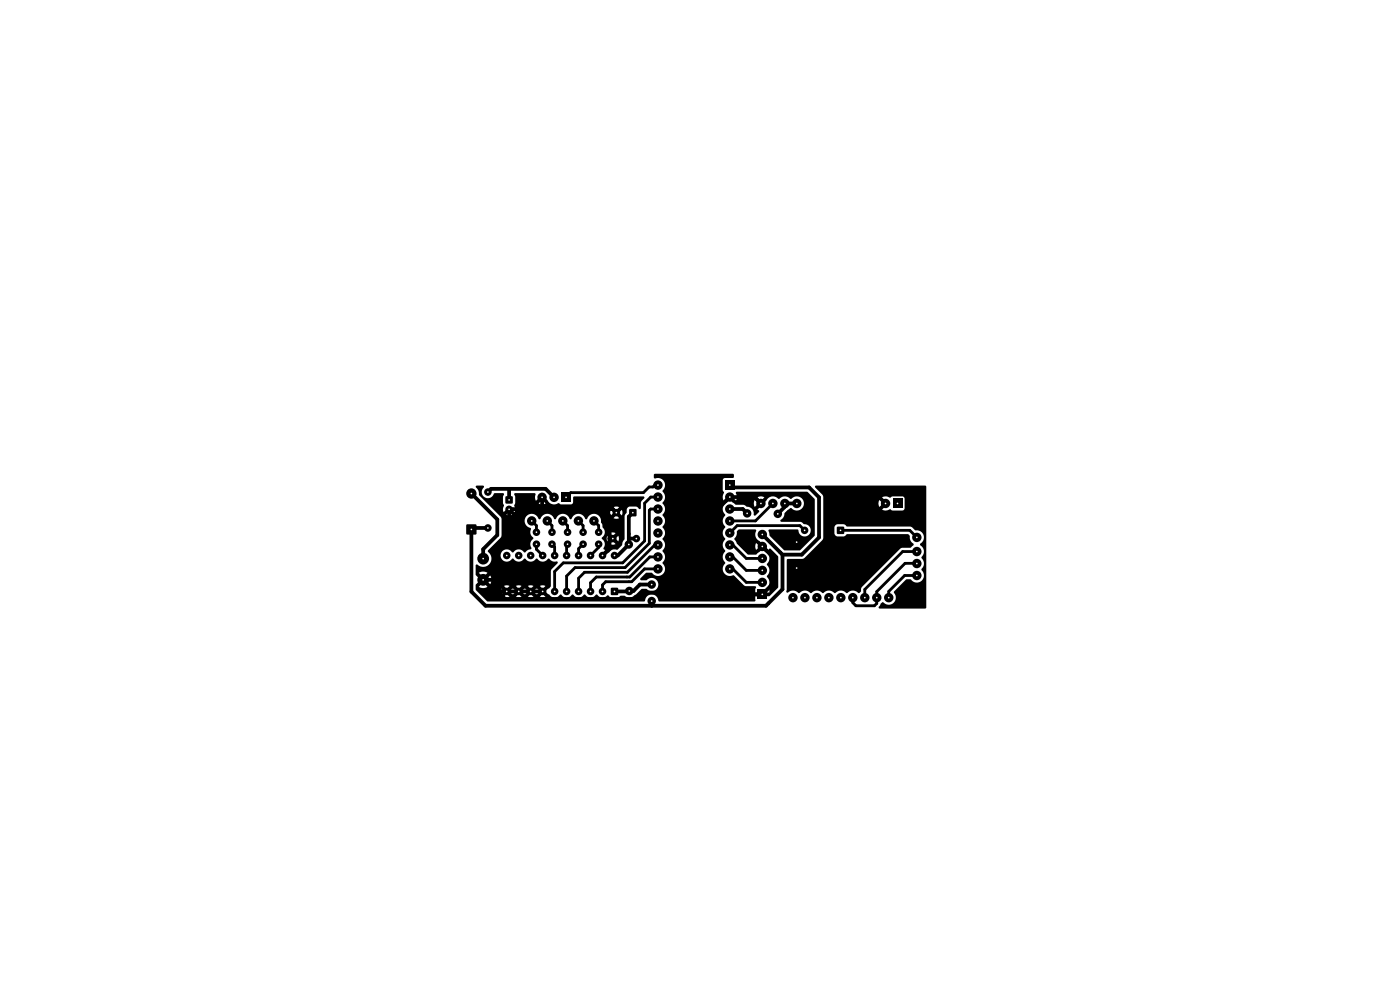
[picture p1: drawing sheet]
<svg xmlns="http://www.w3.org/2000/svg" width="297mm" height="210mm" viewBox="0 0 297 210" stroke-linecap="round" stroke-linejoin="round" font-family="sans-serif">
<g fill="#000">
<path d="M99 111.3h2v2h-2zM107.3 105.3h1.4v1.5h-1.4zM119.1 104.5h2v2h-2zM133.5 108h1.5v1.5h-1.5zM101 103.1l1.4-.1 .3 .3a1.35 1.35 0 0 0 .2 2.2 1.35 1.35 0 0 0 2-.9l2 .1v.2l-.2 .5v1.3l.2 .5-.2 .7 .1 .7 .8-.7a.4 .4 0 0 0 .4 .5 .4 .4 0 0 0 .4-.5l.8 .7 .1-.7-.2-.7 .2-.5v-1.3l-.2-.6 .1-.2h4.3l.1 .2-.1 .8 .2 .6 .9-.8a.45 .45 0 0 0 .4 .6 .45 .45 0 0 0 .4-.6l1.4 1.4h-1.1l-.7-.7-.7 .7 .6 .2 .8-.2 1.3 .1a1.85 1.85 0 0 0 1.5-.2l.5 .3 2.3-.1 .3-.3v-1.1l.2-.2h14.7l.2 .2-.1 .2-.6 .8-.2 1.5h-.2l-.3-.4-.4-.2h-1.2l-.4 .2-2.7-.2-.4 .2 .6 .6 .5-.6h2l-.3 .4v.6h-.9l-.2-.4-.5 .5h-.2a.4 .4 0 0 0-.5-.4 .4 .4 0 0 0-.3 .5l-.8-.6-.1 .4 .1 .7 .6-.5h.2a.4 .4 0 0 0 .4 .3 .4 .4 0 0 0 .4-.4h.2l.5 .6 .2-.7h.9l-.5 .7v.6h-1.2l-.5-.6-.6 .6 .4 .2 1.9-.2v3.2h-1.9l-.5-.2-.7 .2 .6 .6 .6-.6h1.9v1h-1.2l-.1-.4-.6 .5-.2-.1a.4 .4 0 0 0-.5-.2 .4 .4 0 0 0-.3 .3l-.8-.5-.1 .4 .1 .7 .6-.6 .2 .1a.4 .4 0 0 0 .5 .4 .4 .4 0 0 0 .3-.5h.2l.6 .6 .1-.7h1.2l-.5 1.3h-1.4l-.6-.6-.6 .6 .5 .1 2.1-.1-.1 .3-.9 .9a1.66 1.66 0 0 0-1.9 .6l-.9 .8a.4 .4 0 0 0-.1-.4 .4 .4 0 0 0-.4-.1l.6-.9a.36 .36 0 0 1-.3-.3 .36 .36 0 0 1 .2-.4 1.77 1.77 0 0 0-.6-1.8 1.51 1.51 0 0 0 .2-2.3v-.5l-.3-.4a1.6 1.6 0 0 0-1.2-1.9 1.6 1.6 0 0 0-1.9 1.2l-.2-.1a1.63 1.63 0 0 0-1.5-1.1 1.63 1.63 0 0 0-1.6 1.2l-.2-.1a1.63 1.63 0 0 0-1.5-1.1 1.63 1.63 0 0 0-1.6 1.2l-.2-.1a1.63 1.63 0 0 0-1.5-1.1 1.63 1.63 0 0 0-1.6 1.2l-.2-.1a1.6 1.6 0 0 0-2.3-.9h-3.4l-.6-.6-.6 .6 .5 .1 .7-.1h3.4a1.55 1.55 0 0 0-.7 1.6 1.55 1.55 0 0 0 1.3 1.2v.4a1.46 1.46 0 0 0 .6 1.7l-.1 .2a1.58 1.58 0 0 0-.4 2.1l-.9 .4a.44 .44 0 0 1-.5 .4 .44 .44 0 0 1-.4-.4 1.42 1.42 0 0 0-2.1 .4h-.2a1.33 1.33 0 0 0-2-.3 1.33 1.33 0 0 0 .1 2 1.33 1.33 0 0 0 2-.4h.2a1.4 1.4 0 0 0 2.4 0h.1a1.4 1.4 0 0 0 2.4 0h.2a1.4 1.4 0 0 0 2.3 0l.4 .2a1.91 1.91 0 0 0 1.6 .5v.3l-1.4 1.5v3.3l-1.7-.1-.7 .1-1.8-.1-.7 .1-1.9-.1-2 .1-.7-.1-.5 .1 .6 .6 .6-.6h1.4l.5 .6 .6-.6h1.4l.6 .6 .6-.6h1.3l.6 .6 .6-.6h1.2l-.4 .5-.8 .6-.2-.1a.4 .4 0 0 0-.5-.2 .4 .4 0 0 0-.3 .4l-.7-.6h-.3l-.5 .5-.2-.1a.4 .4 0 0 0-.5-.2 .4 .4 0 0 0-.3 .4l-.8-.6h-.2l-.5 .5-.3-.1a.4 .4 0 0 0-.4-.2 .4 .4 0 0 0-.4 .4l-.7-.6h-.2l-.6 .5-.2-.1a.4 .4 0 0 0-.5-.2 .4 .4 0 0 0-.3 .4l-.8-.6-.1 .5 .1 .7 .6-.6h.2a.4 .4 0 0 0 .5 .4 .4 .4 0 0 0 .3-.5h.2l.6 .7h.2l.6-.6h.1a.4 .4 0 0 0 .5 .4 .4 .4 0 0 0 .3-.5h.3l.5 .7h.2l.6-.6h.2a.4 .4 0 0 0 .4 .4 .4 .4 0 0 0 .4-.5h.2l.5 .7h.3l.6-.6h.1a.4 .4 0 0 0 .5 .4 .4 .4 0 0 0 .3-.5h.2l.6 .7 .8 .5h-1.4l-.6-.6-.6 .6h-1.3l-.6-.6-.6 .6h-1.4l-.6-.6-.5 .6h-1.4l-.6-.6-.6 .6 .5 .2 .7-.2 1.8 .2 .7-.2 1.9 .2 .7-.2 1.8 .2 2.1-.2 .4 .1a1.89 1.89 0 0 0 1.5-.6 1.46 1.46 0 0 0 2.4 0h.2a1.4 1.4 0 0 0 2.4 0h.1a1.4 1.4 0 0 0 2.4 0h.2a1.4 1.4 0 0 0 2.2 .2l.9 .5h1.3l.5-.4h.8a1.72 1.72 0 0 0 2.4-.2l1.3-1.3h1a1.45 1.45 0 0 0 2.1 .2 1.45 1.45 0 0 0 0-2.2 1.45 1.45 0 0 0-2.1 .2h-1.1l-.2-.3 1.3-1.3h1.1a1.57 1.57 0 0 0 2.4 .3 1.57 1.57 0 0 0-.1-2.4 1.76 1.76 0 0 0 0-2.5 1.75 1.75 0 0 0 0-2.6 1.76 1.76 0 0 0 0-2.5 1.76 1.76 0 0 0 0-2.6 1.76 1.76 0 0 0 0-2.5 1.74 1.74 0 0 0 0-2.5 1.6 1.6 0 0 0 .4-2.1 1.6 1.6 0 0 0-2-.6l-.2-.8 .3-.2h16.5l.2 .2-.2 .7h-1.8l-.3 .3-.1 2.2 .2 .4a.56 .56 0 0 1-.1 .8l.1 1.1 .9-.8a.45 .45 0 0 0 .5 .5 .45 .45 0 0 0 .4-.6l.8 .9a2.09 2.09 0 0 0 0-1.7l.2-.2h15l1.6 1.7v7.5l-3.1 3.2h-3.4l-3.1-3-.3-1.2 .3-.2 6 .1a1.35 1.35 0 0 0 1.4 1.4 1.35 1.35 0 0 0 1.3-1.5 1.35 1.35 0 0 0-1.5-1.2l-.7-.4h-4a.25 .25 0 0 1-.3-.2 .25 .25 0 0 1 .2-.3 1.74 1.74 0 0 0 .8-1.4l.8-.7a.52 .52 0 0 1 .5-.3 .52 .52 0 0 1 .5 .3 1.53 1.53 0 0 0 2-.5 1.53 1.53 0 0 0-.4-2.1 1.53 1.53 0 0 0-2.1 .3 1.74 1.74 0 0 0-2.6 0h-.1a1.49 1.49 0 0 0-1.9-.3h-1l-.7-.2-.8 .2 .7 .7 .8-.7h1l-1.3 1.4a.45 .45 0 0 0-.4-.6 .45 .45 0 0 0-.5 .5l-.9-.7-.2 .6 .2 .8 .8-.7 .2 .4h.5l-.9 .9a.34 .34 0 0 1 .3 .2 .34 .34 0 0 1 0 .3l-.7 .7h-.4a1.6 1.6 0 0 0-1.6-1.9l-.6-.3h-1.6l-1.3-1.1-.6 .6a1.59 1.59 0 0 0-.3 2.6l-.1 .2a1.63 1.63 0 0 0 .1 2.4l-.1 .2a1.63 1.63 0 0 0 .1 2.3l-.1 .2a1.63 1.63 0 0 0 .1 2.4l-.1 .1a1.63 1.63 0 0 0 .1 2.4 1.6 1.6 0 0 0-.3 2.1 1.6 1.6 0 0 0 2.1 .5l2.2 2.2 2.3 .1a.34 .34 0 0 1 .2 .3 .34 .34 0 0 1-.2 .4v.7h1.2a.45 .45 0 0 0 .1 .8h-1.3l.1 .9-.3 .2h-20.2a1.49 1.49 0 0 0-1.5-1.5 1.49 1.49 0 0 0-1.5 1.4l-33.3 .1-2.6-2.5v-1.1l1-1 .1 .4 .5 .2-.9 .9a1.73 1.73 0 0 0 1.8 0l-.9-.9 .4-.1 .2-.5 .9 .9 .1-.1a1.74 1.74 0 0 0-.1-1.7l-.9 .9-.1-.4-.5-.2 .9-.9-.1-.1a1.74 1.74 0 0 0-1.7 .1l.9 .9-.4 .1-.2 .5-1-1v-2l.3-.3a1.83 1.83 0 0 0 2.7-.1 1.83 1.83 0 0 0-.4-2.7l2.8-3 .1-3.8-.2-.5-4.6-4.7a2.11 2.11 0 0 0-.7-1.7zM153.8 101.9h2v2h-2zM156.4 112.6l.4-.3h3.4l.2 .3a1.56 1.56 0 0 0 .8 2.2l.7 .7a.44 .44 0 0 0-.6 .4l-.9-.7-.2 .6 .2 .9 .9-.8a.45 .45 0 0 0 .5 .5 .45 .45 0 0 0 .4-.6l.8 .9 .2-.3h.3l1.6 1.6v6.5l-1.9 2h-1.3a.45 .45 0 0 0 .3-.4 .45 .45 0 0 0-.3-.4h1.3v-.9a.43 .43 0 0 1-.1-.7 1.72 1.72 0 0 0-.4-1.8 1.74 1.74 0 0 0 0-2.6 1.63 1.63 0 0 0-.4-2.7l-.6-.5-1.3 1.1h-1.7l-2.4-2.3-.2-.5a.55 .55 0 0 1-.3-.5 .55 .55 0 0 1 .3-.5zM173 103.1l23.3-.1 .2 .2v2.6h-4.6l-.4-.5-2.3 .1a.43 .43 0 0 1-.8 0l-.7-.1-.6 .2 .9 .9a.44 .44 0 0 0-.6 .4l-.8-.7-.2 .6 .2 .8 .7-.7 .3 .4h.4l-.9 .9 .2 .1a1.85 1.85 0 0 0 1.6-.2l.5 .3 2.2-.1 .3-.4v-2h4.6v23.1l-.2 .2-9.8-.1a1.35 1.35 0 0 1 .9-1.2 1.55 1.55 0 0 0 2.2 0 1.55 1.55 0 0 0 0-2.2l2.6-2.6 .9-.1a1.56 1.56 0 0 0 2.1 .5 1.56 1.56 0 0 0 .6-2.1 .53 .53 0 0 1-.3-.5 .53 .53 0 0 1 .3-.5 1.69 1.69 0 0 0-.3-2 1.71 1.71 0 0 0-.3-2.8v-.1a1.58 1.58 0 0 0 .7-2 1.58 1.58 0 0 0-1.8-1l-.6-.5-.4-.2h-13.4l-.8-.5-1.5 .1-.4 .6 .1 1.5 .6 .4h1.3l.7-.5h13a.84 .84 0 0 1 .3 1.1l.4 .6 .4 .4v.2l-.6 .6h-1.8l-.4 .2-8.2 8.1-.2 1a.49 .49 0 0 1-.4 .3 .49 .49 0 0 1-.5-.3 1.73 1.73 0 0 0-2 .3 1.74 1.74 0 0 0-2.6 0 1.74 1.74 0 0 0-2.5 0 1.74 1.74 0 0 0-2.6 0 1.74 1.74 0 0 0-2.5 0 1.74 1.74 0 0 0-2.5-.1 .6 .6 0 0 1-.1-.8l.1-6.3 3.5-.1 4.1-4.2 .1-8.9-.2-.5-1.5-1.5zM177.6 111.8h1.4v1.4h-1.4zM189.4 105.8h2v2h-2zM129.6 124.7h1.5v1.5h-1.5zM160.7 125.1h2v2h-2z"/>
<circle cx="100" cy="104.7" r="1.1"/>
<circle cx="102.5" cy="118.5" r="1.25"/>
<circle cx="103.5" cy="104.4" r=".8"/>
<circle cx="103.5" cy="112" r=".8"/>
<circle cx="107.5" cy="117.8" r=".8"/>
<circle cx="108" cy="108" r=".8"/>
<circle cx="110" cy="117.8" r=".8"/>
<circle cx="112.6" cy="117.8" r=".8"/>
<circle cx="112.8" cy="110.5" r="1"/>
<circle cx="113.8" cy="115.4" r=".8"/>
<circle cx="113.8" cy="112.9" r=".8"/>
<circle cx="115" cy="105.5" r="1"/>
<circle cx="115.1" cy="117.8" r=".8"/>
<circle cx="116.1" cy="110.5" r="1"/>
<circle cx="117.1" cy="112.9" r=".8"/>
<circle cx="117.1" cy="115.4" r=".8"/>
<circle cx="117.5" cy="105.5" r="1"/>
<circle cx="117.7" cy="117.8" r=".8"/>
<circle cx="119.4" cy="110.5" r="1"/>
<circle cx="120.2" cy="117.8" r=".8"/>
<circle cx="120.4" cy="115.4" r=".8"/>
<circle cx="120.4" cy="112.9" r=".8"/>
<circle cx="122.7" cy="110.5" r="1"/>
<circle cx="122.7" cy="117.8" r=".8"/>
<circle cx="123.7" cy="112.9" r=".8"/>
<circle cx="123.7" cy="115.4" r=".8"/>
<circle cx="125.3" cy="117.8" r=".8"/>
<circle cx="126" cy="110.5" r="1"/>
<circle cx="127" cy="115.4" r=".8"/>
<circle cx="127" cy="112.9" r=".8"/>
<circle cx="127.8" cy="117.8" r=".8"/>
<circle cx="130" cy="114.2" r=".8"/>
<circle cx="130.4" cy="117.8" r=".8"/>
<circle cx="130.8" cy="108.7" r=".8"/>
<circle cx="133.4" cy="115.5" r=".9"/>
<circle cx="135" cy="114.2" r=".8"/>
<circle cx="139.6" cy="102.9" r="1"/>
<circle cx="139.6" cy="113.1" r="1"/>
<circle cx="139.6" cy="110.5" r="1"/>
<circle cx="139.6" cy="108" r="1"/>
<circle cx="139.6" cy="105.4" r="1"/>
<circle cx="139.6" cy="118.1" r="1"/>
<circle cx="139.6" cy="115.6" r="1"/>
<circle cx="154.8" cy="115.6" r="1"/>
<circle cx="154.8" cy="118.1" r="1"/>
<circle cx="154.8" cy="105.4" r="1"/>
<circle cx="154.8" cy="113.1" r="1"/>
<circle cx="154.8" cy="108" r="1"/>
<circle cx="154.8" cy="110.5" r="1"/>
<circle cx="158.5" cy="108.9" r=".9"/>
<circle cx="161.4" cy="106.8" r="1"/>
<circle cx="161.7" cy="118.5" r="1"/>
<circle cx="161.7" cy="115.9" r="1"/>
<circle cx="161.7" cy="113.4" r="1"/>
<circle cx="164" cy="106.8" r="1"/>
<circle cx="165" cy="109" r=".9"/>
<circle cx="166.5" cy="106.8" r="1"/>
<circle cx="169" cy="115" r=".9"/>
<circle cx="169" cy="106.8" r="1"/>
<circle cx="170.7" cy="112.5" r=".8"/>
<circle cx="187.9" cy="106.8" r="1"/>
<circle cx="194.5" cy="119.5" r="1"/>
<circle cx="194.5" cy="117" r="1"/>
<circle cx="194.5" cy="114" r="1"/>
<circle cx="102.5" cy="123" r="1.25"/>
<circle cx="107.5" cy="125.5" r=".8"/>
<circle cx="110" cy="125.5" r=".8"/>
<circle cx="112.6" cy="125.5" r=".8"/>
<circle cx="115.1" cy="125.5" r=".8"/>
<circle cx="117.7" cy="125.5" r=".8"/>
<circle cx="120.2" cy="125.5" r=".8"/>
<circle cx="122.7" cy="125.5" r=".8"/>
<circle cx="125.3" cy="125.5" r=".8"/>
<circle cx="127.8" cy="125.5" r=".8"/>
<circle cx="133.5" cy="125.4" r=".9"/>
<circle cx="138.3" cy="124" r=".9"/>
<circle cx="138.3" cy="127.5" r=".9"/>
<circle cx="139.6" cy="120.7" r="1"/>
<circle cx="154.8" cy="120.7" r="1"/>
<circle cx="161.7" cy="123.5" r="1"/>
<circle cx="161.7" cy="121" r="1"/>
<circle cx="168.2" cy="126.8" r="1"/>
<circle cx="169" cy="120.5" r=".9"/>
<circle cx="170.8" cy="126.8" r="1"/>
<circle cx="173.3" cy="126.8" r="1"/>
<circle cx="175.8" cy="126.8" r="1"/>
<circle cx="178.4" cy="126.8" r="1"/>
<circle cx="180.9" cy="126.8" r="1"/>
<circle cx="183.5" cy="126.8" r="1"/>
<circle cx="186" cy="126.8" r="1"/>
<circle cx="188.5" cy="126.8" r="1"/>
<circle cx="194.5" cy="122.1" r="1"/>
</g>
<g fill="none" stroke="#000" stroke-width=".8">
<path d="M100 104.7l5.5 5.5v3.3l-3 3v2M103.5 112h-3.2l-.3 .3v13.2l3 3h59.5l3.5-3.5v-7.3M103.5 104.4l.7-.7h11.5l1.8 1.8M108 103.7v2.3M115 105.5v2.5M117.5 105.5h.1M127.8 108l1.5 1.5v6.9l-1.5 1.4M129.3 114.3h.7M130.8 108.8l-.8-.8h-22v5.9l-2.5 2.5v9M133.4 114.3h1.6M134.3 108.8l-.9 .8v5.9l-2.3 2.3h-.7M153 107.2h.1"/>
<path d="M154.8 108h2.8l.9 .9M154.8 102.9l.5 .5h16.4l2.1 2.1v8.5l-3.7 3.7h-4.1M161.4 106.8l-1.3-1.4h-5.3l-2.8 2.9v17.4M161.7 115.9l2.6 2.6v5l-2.6 2.6h-4.1l-.4-.4h-20.4l-1.4 1.4h-28.2l-1.7-1.7M161.7 113.4l4.3 4.3M169 106.8h-2.5v.7l-1.5 1.5M102.5 123h3M105.5 125.4l2 .1M106.6 125.5h8.5M138.3 124h-2.5l-1.4 1.4h-4M138.3 127.5v1"/>
</g>
<g fill="none" stroke="#000" stroke-width=".6">
<path d="M112.8 110.5l1 1v1.4M113.8 115.4v1.1l1.3 1.3M116.1 110.5l1 1v1.4M117.1 115.4l.6 .6v1.8M119.4 110.5l1 1v1.4M120.4 115.4l-.2 .2v2.2M122.7 110.5l1 1v1.4M123.7 115.4l-1 1v1.4M126 110.5l1 1v1.4M127 115.4v.7l-1.7 1.7M139.6 105.4h-1.5l-1.3 1.4v8l-4.7 4.6h-12.6l-1.8 1.8v4.3M139.6 108h-1.6l-.2 .3v7l-5.2 5.1h-10.6l-1.8 1.8v3.3"/>
<path d="M139.6 115.6h-.7l-5.8 5.8h-9.1l-1.3 1.3v2.8M139.6 102.9h-.7l-.4 .4h-.8l-1.2 1.2h-15.4l-1 1M139.6 118.1h-1.7l-4.3 4.3h-7.1l-1.2 1.2v1.9M154.8 115.6h.7l2.8 2.9h3.4M154.8 118.1h.7l2.8 2.9h3.4M164 106.8l-3.7 3.7h-5.5M170.7 112.5l-1-1h-13.3l-1.6 1.6M178.3 112.5h14.7l1.5 1.5M194.5 119.5h-2.5l-6 6v2.5l-.5 .5h-3.9l-.7-.6v-1.1M194.5 117h-3l-8 8v1.8M139.6 120.7h-2.9l-2.7 2.7h-5.5l-.7 .7v1.4M154.8 120.7h.7l2.8 2.8h3.4"/>
<path d="M194.5 122.1h-2.6l-3.4 3.4v1.3"/>
</g>
<g fill="#fff">
<circle cx="169" cy="120.5" r=".18"/>
<circle cx="169" cy="115" r=".17"/>
<circle cx="138.3" cy="124" r=".17"/>
<circle cx="138.3" cy="127.5" r=".17"/>
<circle cx="133.4" cy="115.5" r=".17"/>
<circle cx="133.5" cy="125.4" r=".17"/>
<circle cx="165" cy="109" r=".17"/>
<circle cx="158.5" cy="108.9" r=".18"/>
<circle cx="190.4" cy="106.8" r=".18"/>
<circle cx="187.9" cy="106.8" r=".18"/>
<circle cx="169" cy="106.8" r=".18"/>
<circle cx="166.5" cy="106.8" r=".18"/>
<circle cx="164" cy="106.8" r=".18"/>
<circle cx="161.4" cy="106.8" r=".18"/>
<circle cx="120.1" cy="105.5" r=".17"/>
<circle cx="117.5" cy="105.5" r=".17"/>
<circle cx="115" cy="105.5" r=".17"/>
<circle cx="161.7" cy="126.1" r=".17"/>
<circle cx="161.7" cy="123.5" r=".17"/>
<circle cx="161.7" cy="121" r=".17"/>
<circle cx="161.7" cy="118.5" r=".17"/>
<circle cx="161.7" cy="115.9" r=".17"/>
<circle cx="161.7" cy="113.4" r=".17"/>
<circle cx="168.2" cy="126.8" r=".17"/>
<circle cx="170.8" cy="126.8" r=".17"/>
<circle cx="173.3" cy="126.8" r=".17"/>
<circle cx="175.8" cy="126.8" r=".17"/>
<circle cx="178.4" cy="126.8" r=".17"/>
<circle cx="180.9" cy="126.8" r=".17"/>
<circle cx="183.5" cy="126.8" r=".17"/>
<circle cx="186" cy="126.8" r=".17"/>
<circle cx="188.5" cy="126.8" r=".17"/>
<circle cx="130.4" cy="125.5" r=".17"/>
<circle cx="127.8" cy="125.5" r=".17"/>
<circle cx="125.3" cy="125.5" r=".17"/>
<circle cx="122.7" cy="125.5" r=".17"/>
<circle cx="120.2" cy="125.5" r=".17"/>
<circle cx="117.7" cy="125.5" r=".17"/>
<circle cx="115.1" cy="125.5" r=".17"/>
<circle cx="112.6" cy="125.5" r=".17"/>
<circle cx="110" cy="125.5" r=".17"/>
<circle cx="107.5" cy="125.5" r=".17"/>
<circle cx="107.5" cy="117.8" r=".17"/>
<circle cx="110" cy="117.8" r=".17"/>
<circle cx="112.6" cy="117.8" r=".17"/>
<circle cx="115.1" cy="117.8" r=".17"/>
<circle cx="117.7" cy="117.8" r=".17"/>
<circle cx="120.2" cy="117.8" r=".17"/>
<circle cx="122.7" cy="117.8" r=".17"/>
<circle cx="125.3" cy="117.8" r=".17"/>
<circle cx="127.8" cy="117.8" r=".17"/>
<circle cx="130.4" cy="117.8" r=".17"/>
<circle cx="154.8" cy="102.9" r=".17"/>
<circle cx="139.6" cy="102.9" r=".17"/>
<circle cx="154.8" cy="105.4" r=".17"/>
<circle cx="139.6" cy="105.4" r=".17"/>
<circle cx="154.8" cy="108" r=".17"/>
<circle cx="139.6" cy="108" r=".17"/>
<circle cx="154.8" cy="110.5" r=".17"/>
<circle cx="139.6" cy="110.5" r=".17"/>
<circle cx="154.8" cy="113.1" r=".17"/>
<circle cx="139.6" cy="113.1" r=".17"/>
<circle cx="154.8" cy="115.6" r=".17"/>
<circle cx="139.6" cy="115.6" r=".17"/>
<circle cx="154.8" cy="118.1" r=".17"/>
<circle cx="139.6" cy="118.1" r=".17"/>
<circle cx="154.8" cy="120.7" r=".17"/>
<circle cx="139.6" cy="120.7" r=".17"/>
<circle cx="113.8" cy="115.4" r=".17"/>
<circle cx="113.8" cy="112.9" r=".17"/>
<circle cx="117.1" cy="115.4" r=".17"/>
<circle cx="117.1" cy="112.9" r=".17"/>
<circle cx="120.4" cy="115.4" r=".18"/>
<circle cx="120.4" cy="112.9" r=".18"/>
<circle cx="123.7" cy="115.4" r=".17"/>
<circle cx="123.7" cy="112.9" r=".17"/>
<circle cx="127" cy="115.4" r=".17"/>
<circle cx="127" cy="112.9" r=".17"/>
<circle cx="103.5" cy="112" r=".17"/>
<circle cx="103.5" cy="104.4" r=".17"/>
<circle cx="194.5" cy="114" r=".17"/>
<circle cx="194.5" cy="119.5" r=".17"/>
<circle cx="194.5" cy="117" r=".17"/>
<circle cx="194.5" cy="122.1" r=".17"/>
<circle cx="112.8" cy="110.5" r=".18"/>
<circle cx="116.1" cy="110.5" r=".18"/>
<circle cx="119.4" cy="110.5" r=".18"/>
<circle cx="122.7" cy="110.5" r=".18"/>
<circle cx="126" cy="110.5" r=".18"/>
<circle cx="102.5" cy="123" r=".17"/>
<circle cx="102.5" cy="118.5" r=".18"/>
<circle cx="178.3" cy="112.5" r=".18"/>
<circle cx="170.7" cy="112.5" r=".18"/>
<circle cx="100" cy="112.3" r=".18"/>
<circle cx="100" cy="104.7" r=".18"/>
<circle cx="135" cy="114.2" r=".17"/>
<circle cx="130" cy="114.2" r=".17"/>
<circle cx="108" cy="106" r=".17"/>
<circle cx="108" cy="108" r=".17"/>
<circle cx="134.3" cy="108.8" r=".17"/>
<circle cx="130.8" cy="108.8" r=".18"/>
</g>
</svg>
